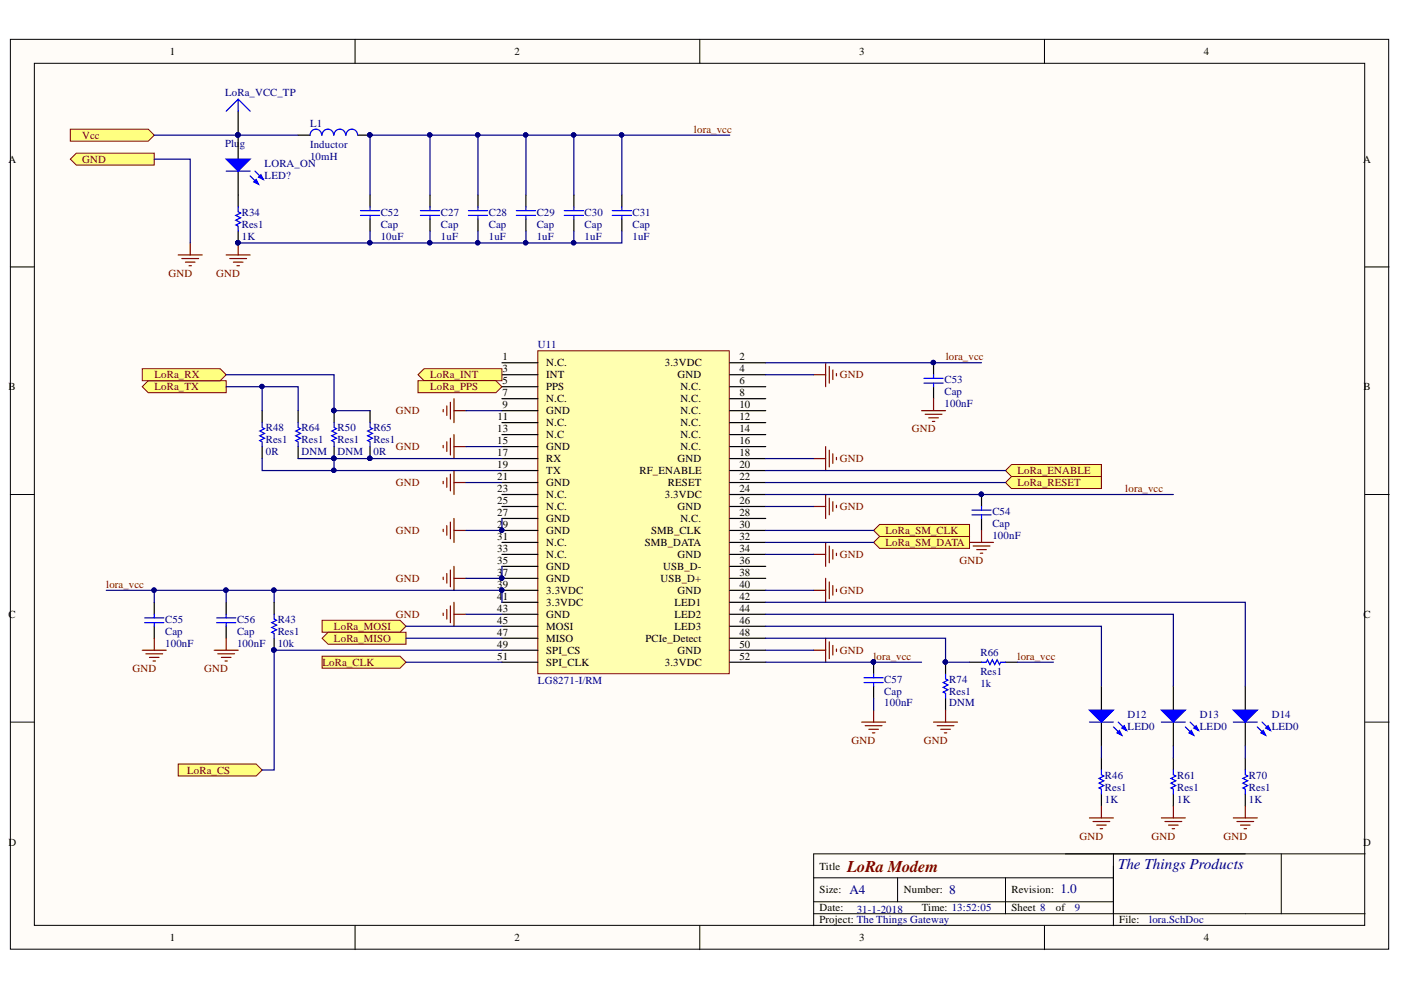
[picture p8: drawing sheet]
<svg xmlns="http://www.w3.org/2000/svg" width="297mm" height="210mm" viewBox="0 0 297 210" stroke-linecap="round" stroke-linejoin="round" font-family="sans-serif">
<defs><g id="words">
<text font-size="3.5" fill="#800000" x="179.6" y="184.9">LoRa Modem</text>
<text font-size="3.2" fill="#000080" x="237.1" y="184.2">The Things Products</text>
<g font-size="2.8" fill="#000080">
<text x="180.1" y="189.6">A4</text>
<text x="201.3" y="189.6">8</text>
<text x="224.9" y="189.3">1.0</text>
</g>
<g font-size="2.3">
<text x="36" y="11.7">1</text>
<text x="109.1" y="11.7">2</text>
<text x="182.1" y="11.7">3</text>
<text x="255.2" y="11.7">4</text>
<text x="1.8" y="34.5">A</text>
<text x="289" y="34.5">A</text>
<text x="106.5" y="76.4">1</text>
<text x="115.8" y="77.7">N.C.</text>
<text x="140.9" y="77.7">3.3VDC</text>
<text x="156.8" y="76.4">2</text>
<text x="1.8" y="82.8">B</text>
<text x="106.5" y="81.5">5</text>
<text x="106.5" y="78.9">3</text>
<text x="115.8" y="82.8">PPS</text>
<text x="115.8" y="80.2">INT</text>
<text x="143.7" y="80.2">GND</text>
<text x="144.2" y="82.8">N.C.</text>
<text x="156.8" y="81.5">6</text>
<text x="156.8" y="78.9">4</text>
<text x="289.1" y="82.8">B</text>
<text x="105.5" y="89.1">11</text>
<text x="106.5" y="84">7</text>
<text x="106.5" y="86.6">9</text>
<text x="115.8" y="85.3">N.C.</text>
<text x="115.8" y="87.8">GND</text>
<text x="144.2" y="87.8">N.C.</text>
<text x="144.2" y="85.3">N.C.</text>
<text x="156.8" y="89.1">12</text>
<text x="156.8" y="86.6">10</text>
<text x="156.8" y="84">8</text>
<text x="105.4" y="91.6">13</text>
<text x="105.4" y="94.2">15</text>
<text x="115.8" y="90.4">N.C.</text>
<text x="115.8" y="92.9">N.C</text>
<text x="115.8" y="95.4">GND</text>
<text x="144.2" y="95.4">N.C.</text>
<text x="144.2" y="92.9">N.C.</text>
<text x="144.2" y="90.4">N.C.</text>
<text x="156.8" y="94.2">16</text>
<text x="156.8" y="91.6">14</text>
<text x="105.4" y="96.7">17</text>
<text x="105.4" y="99.2">19</text>
<text x="105.4" y="101.8">21</text>
<text x="115.8" y="98">RX</text>
<text x="115.8" y="100.5">TX</text>
<text x="135.6" y="100.5">RF_ENABLE</text>
<text x="143.7" y="98">GND</text>
<text x="156.8" y="101.8">22</text>
<text x="156.8" y="99.2">20</text>
<text x="156.8" y="96.7">18</text>
<text x="105.4" y="104.4">23</text>
<text x="105.4" y="106.9">25</text>
<text x="115.8" y="103">GND</text>
<text x="115.8" y="105.7">N.C.</text>
<text x="140.9" y="105.7">3.3VDC</text>
<text x="141.6" y="103">RESET</text>
<text x="156.8" y="106.9">26</text>
<text x="156.8" y="104.4">24</text>
<text x="105.4" y="109.5">27</text>
<text x="105.4" y="112">2</text>
<text x="106.6" y="112">9</text>
<text x="115.8" y="108.2">N.C.</text>
<text x="115.8" y="110.7">GND</text>
<text x="115.8" y="113.3">GND</text>
<text x="138.1" y="113.3">SMB_CLK</text>
<text x="143.7" y="108.2">GND</text>
<text x="144.2" y="110.7">N.C.</text>
<text x="156.8" y="112">30</text>
<text x="156.8" y="109.5">28</text>
<text x="105.4" y="114.5">31</text>
<text x="105.4" y="117.1">33</text>
<text x="105.4" y="119.6">35</text>
<text x="115.8" y="115.8">N.C.</text>
<text x="115.8" y="118.3">N.C.</text>
<text x="136.7" y="115.8">SMB_DATA</text>
<text x="143.7" y="118.3">GND</text>
<text x="156.8" y="119.6">36</text>
<text x="156.8" y="117.1">34</text>
<text x="156.8" y="114.5">32</text>
<text x="105.4" y="122.1">3</text>
<text x="105.4" y="124.7">39</text>
<text x="106.6" y="122.1">7</text>
<text x="115.8" y="120.9">GND</text>
<text x="115.8" y="123.4">GND</text>
<text x="115.8" y="125.9">3.3VDC</text>
<text x="140" y="123.4">USB_D+</text>
<text x="140.6" y="120.9">USB_D-</text>
<text x="143.7" y="125.9">GND</text>
<text x="156.8" y="124.7">40</text>
<text x="156.8" y="122.1">38</text>
<text x="1.8" y="131">C</text>
<text x="105.4" y="127.2">4</text>
<text x="105.4" y="129.8">43</text>
<text x="106.6" y="127.2">1</text>
<text x="115.8" y="128.5">3.3VDC</text>
<text x="115.8" y="131">GND</text>
<text x="143" y="131">LED2</text>
<text x="143" y="128.5">LED1</text>
<text x="156.8" y="129.8">44</text>
<text x="156.8" y="127.2">42</text>
<text x="289.1" y="131">C</text>
<text x="105.4" y="132.3">45</text>
<text x="105.4" y="134.8">47</text>
<text x="105.4" y="137.4">49</text>
<text x="115.8" y="133.6">MOSI</text>
<text x="115.8" y="136.1">MISO</text>
<text x="136.9" y="136.1">PCIe_Detect</text>
<text x="143" y="133.6">LED3</text>
<text x="156.8" y="134.8">48</text>
<text x="156.8" y="137.4">50</text>
<text x="156.8" y="132.3">46</text>
<text x="105.4" y="139.9">51</text>
<text x="115.8" y="138.6">SPI_CS</text>
<text x="115.8" y="141.2">SPI_CLK</text>
<text x="140.9" y="141.2">3.3VDC</text>
<text x="143.7" y="138.6">GND</text>
<text x="156.8" y="139.9">52</text>
<text x="1.8" y="179.3">D</text>
<text x="289" y="179.3">D</text>
<text x="173.8" y="184.4">Title</text>
<text x="173.8" y="189.4">Size:</text>
<text x="191.6" y="189.4">Number:</text>
<text x="214.5" y="189.4">Revision:</text>
<text x="173.8" y="193.2">Date:</text>
<text x="173.8" y="195.8">Project: The Things Gateway</text>
<text x="195.4" y="193.2">Time: 13:52:05</text>
<text x="214.5" y="193.2">Sheet 8</text>
<text x="223.9" y="193.2">of</text>
<text x="237.3" y="195.8">File:</text>
<text x="36" y="199.6">1</text>
<text x="109.1" y="199.6">2</text>
<text x="182.1" y="199.6">3</text>
<text x="255.2" y="199.6">4</text>
</g>
<g font-size="2.3" fill="#000080">
<text x="47.7" y="20.3">LoRa_VCC_TP</text>
<text x="65.7" y="26.9">L1</text>
<text x="47.7" y="31.2">Plu</text>
<text x="50.8" y="31.2">g</text>
<text x="56.1" y="35.5">LORA_ON</text>
<text x="65.7" y="34">10mH</text>
<text x="65.7" y="31.4">Inductor</text>
<text x="56.1" y="38">LED?</text>
<text x="51.3" y="45.7">R34</text>
<text x="80.7" y="45.7">C52</text>
<text x="93.5" y="45.7">C27</text>
<text x="103.6" y="45.7">C28</text>
<text x="113.8" y="45.7">C29</text>
<text x="123.9" y="45.7">C30</text>
<text x="134.1" y="45.7">C31</text>
<text x="51.3" y="50.8">1K</text>
<text x="51.3" y="48.3">Res1</text>
<text x="80.7" y="50.8">10uF</text>
<text x="80.7" y="48.3">Cap</text>
<text x="93.5" y="50.8">1uF</text>
<text x="93.5" y="48.3">Cap</text>
<text x="103.6" y="50.8">1uF</text>
<text x="103.6" y="48.3">Cap</text>
<text x="113.8" y="50.8">1uF</text>
<text x="113.8" y="48.3">Cap</text>
<text x="123.9" y="50.8">1uF</text>
<text x="123.9" y="48.3">Cap</text>
<text x="134.1" y="50.8">1uF</text>
<text x="134.1" y="48.3">Cap</text>
<text x="114" y="73.9">U11</text>
<text x="200.2" y="81.2">C53</text>
<text x="200.2" y="83.8">Cap</text>
<text x="200.2" y="86.3">100nF</text>
<text x="56.3" y="91.4">R48</text>
<text x="56.3" y="93.9">Res1</text>
<text x="64" y="91.4">R64</text>
<text x="64" y="93.9">Res1</text>
<text x="71.6" y="91.4">R50</text>
<text x="71.6" y="93.9">Res1</text>
<text x="79.2" y="91.4">R65</text>
<text x="79.2" y="93.9">Res1</text>
<text x="56.3" y="96.4">0R</text>
<text x="64" y="96.4">DNM</text>
<text x="71.6" y="96.4">DNM</text>
<text x="79.2" y="96.4">0R</text>
<text x="210.4" y="109.2">C54</text>
<text x="210.4" y="111.7">Cap</text>
<text x="210.4" y="114.3">100nF</text>
<text x="35" y="137.1">100nF</text>
<text x="35" y="132">C55</text>
<text x="35" y="134.6">Cap</text>
<text x="50.3" y="137.1">100nF</text>
<text x="50.3" y="132">C56</text>
<text x="50.3" y="134.6">Cap</text>
<text x="58.9" y="137.1">10k</text>
<text x="58.9" y="132">R43</text>
<text x="58.9" y="134.6">Res1</text>
<text x="207.9" y="139.1">R66</text>
<text x="207.9" y="143.2">Res1</text>
<text x="114" y="145">LG8271-I/RM</text>
<text x="187.5" y="149.8">100nF</text>
<text x="187.5" y="144.7">C57</text>
<text x="187.5" y="147.3">Cap</text>
<text x="201.3" y="149.8">DNM</text>
<text x="201.3" y="144.7">R74</text>
<text x="201.3" y="147.3">Res1</text>
<text x="207.9" y="145.7">1k</text>
<text x="239.1" y="152.3">D12</text>
<text x="239.1" y="154.9">LED0</text>
<text x="254.4" y="152.3">D13</text>
<text x="254.4" y="154.9">LED0</text>
<text x="269.6" y="152.3">D14</text>
<text x="269.6" y="154.9">LED0</text>
<text x="234.3" y="165.1">R46</text>
<text x="234.3" y="167.6">Res1</text>
<text x="249.6" y="165.1">R61</text>
<text x="249.6" y="167.6">Res1</text>
<text x="264.8" y="165.1">R70</text>
<text x="264.8" y="167.6">Res1</text>
<text x="234.3" y="170.2">1K</text>
<text x="249.6" y="170.2">1K</text>
<text x="264.8" y="170.2">1K</text>
<text x="181.6" y="193.5">31-1-2018</text>
<text x="227.9" y="193.2">9</text>
<text x="243.6" y="195.8">lora.SchDoc</text>
</g>
<g font-size="2.3" fill="#800000">
<text x="17.4" y="29.4">Vcc</text>
<text x="147.1" y="28.1">lora_vcc</text>
<text x="17.4" y="34.5">GND</text>
<text x="35.7" y="58.7">GND</text>
<text x="45.9" y="58.7">GND</text>
<text x="200.5" y="76.4">lora_vcc</text>
<text x="32.7" y="82.8">LoRa_TX</text>
<text x="32.7" y="80.2">LoRa_RX</text>
<text x="91.2" y="80.2">LoRa_INT</text>
<text x="91.2" y="82.8">LoRa_PPS</text>
<text x="178.1" y="80.2">GND</text>
<text x="83.9" y="87.8">GND</text>
<text x="83.9" y="95.4">GND</text>
<text x="193.3" y="91.6">GND</text>
<text x="178.1" y="98">GND</text>
<text x="215.7" y="100.5">LoRa_ENABLE</text>
<text x="83.9" y="103">GND</text>
<text x="215.7" y="103">LoRa_RESET</text>
<text x="238.6" y="104.4">lora_vcc</text>
<text x="83.9" y="113.3">GND</text>
<text x="178.1" y="108.2">GND</text>
<text x="187.7" y="113.3">LoRa_SM_CLK</text>
<text x="178.1" y="118.3">GND</text>
<text x="187.7" y="115.8">LoRa_SM_DATA</text>
<text x="203.5" y="119.6">GND</text>
<text x="22.5" y="124.7">lora_vcc</text>
<text x="83.9" y="123.4">GND</text>
<text x="178.1" y="125.9">GND</text>
<text x="83.9" y="131">GND</text>
<text x="70.8" y="133.6">LoRa_MOSI</text>
<text x="70.8" y="136.1">LoRa_MISO</text>
<text x="28.1" y="142.4">GND</text>
<text x="43.3" y="142.4">GND</text>
<text x="68.4" y="141.2">LoRa_CLK</text>
<text x="178.1" y="138.6">GND</text>
<text x="185.2" y="139.9">lora_vcc</text>
<text x="215.7" y="139.9">lora_vcc</text>
<text x="180.5" y="157.6">GND</text>
<text x="195.9" y="157.6">GND</text>
<text x="39.7" y="164.1">LoRa_CS</text>
<text x="228.8" y="178">GND</text>
<text x="244.2" y="178">GND</text>
<text x="259.4" y="178">GND</text>
</g>
</g></defs>
<g fill="#fffcf8" stroke="#000" stroke-width=".21">
<path d="M2.2 8.3h292.2v193h-292.2z"/>
<path d="M7.3 13.4h282v182.8h-282z"/>
</g>
<g fill="none" stroke="#000" stroke-width=".21">
<path d="M75.3 8.3v5.1M148.4 8.3v5.1M221.4 8.3v5.1M2.2 56.6h5.1M289.4 56.6h5.1M2.2 104.8h5.1M289.4 104.8h5.1M2.2 153.1h5.1M289.4 153.1h5.1M75.3 196.3v5.1M148.4 196.3v5.1M172.5 186.1h63.6"/>
<path d="M172.5 193.7h116.9M172.5 191.2h63.6M190.3 186.1v5.1M213.2 186.1v7.6M221.4 196.3v5.1M225.9 181h63.5M236.1 181v15.3M264 181h-91.5v15.3M271.7 181v12.7"/>
</g>
<path d="M114 74.4h40.6v68.4h-40.6z" fill="#ffffb0" stroke="#800000" stroke-width=".21"/>
<g fill="none" stroke="#000" stroke-width=".25">
<path d="M106.4 76.9h7.6M106.4 79.5h7.6M154.7 76.9h7.6M154.7 79.5h7.6M106.4 82h7.6M106.4 84.5h7.6M106.4 87.1h7.6M106.4 89.6h7.6M106.4 92.1h7.6M106.4 97.2h7.6M106.4 94.7h7.6M106.4 99.8h7.6"/>
<path d="M154.7 82h7.6M154.7 84.5h7.6M154.7 87.1h7.6M154.7 89.6h7.6M154.7 92.1h7.6M154.7 97.2h7.6M154.7 94.7h7.6M154.7 99.8h7.6M106.4 102.3h7.6M106.4 104.8h7.6M106.4 107.4h7.6M106.4 109.9h7.6"/>
<path d="M106.4 112.5h7.6M106.4 115h7.6M106.4 117.5h7.6M154.7 102.3h7.6M154.7 104.8h7.6M154.7 107.4h7.6M154.7 109.9h7.6M154.7 112.5h7.6M154.7 115h7.6M154.7 117.5h7.6M106.4 120.1h7.6M106.4 122.6h7.6"/>
<path d="M106.4 125.2h7.6M106.4 127.7h7.6M106.4 130.2h7.6M106.4 132.8h7.6M106.4 135.3h7.6M106.4 137.9h7.6M154.7 120.1h7.6M154.7 122.6h7.6M154.7 125.2h7.6M154.7 127.7h7.6M154.7 130.2h7.6M154.7 132.8h7.6"/>
<path d="M154.7 135.3h7.6M154.7 137.9h7.6M106.4 140.4h7.6M154.7 140.4h7.6"/>
</g>
<g fill="#000080" stroke="#000080" stroke-width=".21">
<circle cx="106.4" cy="112.4" r=".46"/>
<circle cx="106.4" cy="122.6" r=".46"/>
<circle cx="106.4" cy="125.1" r=".46"/>
</g>
<g fill="#ffff80" stroke="#800000" stroke-width=".21">
<path d="M88.6 79.5l1.3-1.3h16.5v2.5h-16.5z" fill-rule="evenodd"/>
<path d="M213.2 99.8l1.3-1.3h19v2.5h-19z" fill-rule="evenodd"/>
<path d="M68.3 131.5h16.5l1.3 1.3-1.3 1.3h-16.5z" fill-rule="evenodd"/>
<path d="M68.3 135.3l1.3-1.2h16.5v2.5h-16.5z" fill-rule="evenodd"/>
<path d="M30.2 82l1.2-1.3h16.6v2.6h-16.6z" fill-rule="evenodd"/>
<path d="M30.2 78.2h16.5l1.3 1.3-1.3 1.2h-16.5z" fill-rule="evenodd"/>
<path d="M37.8 162h16.5l1.3 1.3-1.3 1.2h-16.5z" fill-rule="evenodd"/>
<path d="M14.9 27.4h16.5l1.3 1.3-1.3 1.2h-16.5z" fill-rule="evenodd"/>
<path d="M88.6 80.7h16.6l1.2 1.3-1.2 1.3h-16.6z" fill-rule="evenodd"/>
<path d="M14.9 33.7l1.3-1.2h16.5v2.5h-16.5z" fill-rule="evenodd"/>
<path d="M213.2 102.3l1.3-1.3h19v2.6h-19z" fill-rule="evenodd"/>
</g>
<g fill="none" stroke="#800000" stroke-width=".25">
<path d="M37.8 54.1h5.1M38.6 54.8h3.5M39.3 55.6h2M40.1 56.3h.5M40.3 51.5v2.6M172.5 79.5h2.6M175.1 76.9v5.1M175.8 77.7v3.5M176.6 78.4v2.1M177.3 79.2v.5M94 86.8v.5M94 94.4v.5"/>
<path d="M94.7 86.1v2M94.7 93.7v2M95.5 85.3v3.5M95.5 92.9v3.6M96.3 84.5v5.1M96.3 92.1v5.1M96.3 99.8v5M96.3 94.7h2.5M96.3 87.1h2.5M172.5 97.2h2.6M175.1 94.7v5.1M175.8 95.5v3.5"/>
<path d="M176.6 96.2v2M177.3 97v.5M195.4 87.1h5.1M196.2 87.8h3.5M196.9 88.6h2.1M197.7 89.4h.5M197.9 84.5v2.6M94 102.1v.5M94 112.2v.5M94.7 101.3v2M94.7 111.5v2M95.5 100.5v3.6"/>
<path d="M95.5 110.7v3.5M96.3 109.9v5.1M96.3 112.5h2.5M96.3 102.3h2.5M172.5 107.4h2.6M172.5 117.5h2.6M175.1 104.8v5.1M175.1 115v5.1M175.8 105.6v3.6M175.8 115.8v3.5M176.6 106.4v2M176.6 116.5v2.1"/>
<path d="M177.3 107.1v.5M177.3 117.3v.5M205.6 115h5M206.3 115.8h3.6M207.1 116.5h2M207.8 117.3h.6M208.1 112.5v2.5M30.2 137.9h5M30.9 138.6h3.6M31.7 139.4h2M32.7 135.3v2.6M45.4 137.9h5.1"/>
<path d="M46.2 138.6h3.5M46.9 139.4h2.1M48 135.3v2.6M94 122.4v.5M94 130v.5M94.7 121.6v2M94.7 129.2v2.1M95.5 120.8v3.6M95.5 128.5v3.5M96.3 120.1v5.1M96.3 127.7v5.1M96.3 130.2h2.5"/>
<path d="M96.3 122.6h2.5M172.5 125.2h2.6M172.5 137.9h2.6M175.1 122.6v5.1M175.1 135.3v5.1M175.8 123.4v3.5M175.8 136.1v3.5M176.6 124.1v2.1M176.6 136.8v2.1M177.3 124.9v.5M177.3 137.6v.5M32.4 140.1h.6"/>
<path d="M47.7 140.1h.5M182.7 153.1h5.1M183.4 153.9h3.6M184.2 154.6h2M185 155.4h.5M185.2 150.6v2.5"/>
</g>
<g fill="none" stroke="#000" stroke-width=".25">
<path d="M63.2 28.7h2.5M75.9 28.7h2.6M78.5 41.4v2.5M78.5 46.4v2.6M197.9 76.9v2.6M197.9 82v2.5M208.1 104.8v2.6M208.1 109.9v2.6M32.7 127.7v2.5M32.7 132.8v2.5M48 127.7v2.5M48 132.8v2.5"/>
<path d="M185.2 140.4v2.5M185.2 145.5v2.5M264 145.5v5.1M264 153.1v5.1"/>
</g>
<g fill="none" stroke="#00f" stroke-width=".25">
<path d="M68.2 28.7a1.22 1.22 0 0 0-1.2-1.3 1.22 1.22 0 0 0-1.2 1.3M70.7 28.7a1.22 1.22 0 0 0-1.2-1.3 1.22 1.22 0 0 0-1.2 1.3M73.3 28.7a1.23 1.23 0 0 0-1.3-1.3 1.23 1.23 0 0 0-1.2 1.3M75.8 28.7a1.22 1.22 0 0 0-1.2-1.3 1.22 1.22 0 0 0-1.2 1.3M76.4 44.7h4.1M76.4 45.7h4.1M78.5 43.9v.8M78.5 45.7v.7M197.9 79.5v.7M195.9 80.2h4.1M195.9 81.2h4.1M197.9 81.2v.8"/>
<path d="M206.1 108.1h4M206.1 109.2h4M208.1 107.4v.7M208.1 109.2v.7M30.7 131h4M30.7 132h4M32.7 130.2v.8M32.7 132v.8M45.9 131h4.1M45.9 132h4.1M48 130.2v.8M48 132v.8"/>
<path d="M183.2 143.7h4.1M183.2 144.7h4.1M185.2 142.9v.8M185.2 144.7v.8"/>
</g>
<g fill="#000080" stroke="#000080" stroke-width=".21">
<circle cx="78.4" cy="28.6" r=".46"/>
<circle cx="185.2" cy="140.4" r=".46"/>
<circle cx="197.9" cy="76.9" r=".46"/>
<circle cx="208.1" cy="104.8" r=".46"/>
</g>
<path d="M261.5 150.6h5.1l-2.6 2.5z" fill="#00f"/>
<path d="M261.5 150.6h5.1l-2.6 2.5zM266.6 154.1l1.7 1.8M267.6 153.1l1.8 1.8" fill="none" stroke="#00f" stroke-width=".25"/>
<path d="M267.3 155.4l.5-.5 .5 1z" fill="#00f"/>
<path d="M267.3 155.4l.5-.5 .5 1z" fill="none" stroke="#00f" stroke-width=".25"/>
<path d="M268.3 154.4l.6-.5 .5 1z" fill="#00f"/>
<path d="M261.5 153.1h5.1M268.3 154.4l.6-.5 .5 1z" fill="none" stroke="#00f" stroke-width=".25"/>
<path d="M248.8 145.5v5.1M248.8 153.1v5.1" fill="none" stroke="#000" stroke-width=".25"/>
<path d="M246.2 150.6h5.1l-2.5 2.5z" fill="#00f"/>
<path d="M246.2 150.6h5.1l-2.5 2.5zM251.3 154.1l1.8 1.8M252.3 153.1l1.8 1.8" fill="none" stroke="#00f" stroke-width=".25"/>
<path d="M252.1 155.4l.5-.5 .5 1z" fill="#00f"/>
<path d="M252.1 155.4l.5-.5 .5 1z" fill="none" stroke="#00f" stroke-width=".25"/>
<path d="M253.1 154.4l.5-.5 .5 1z" fill="#00f"/>
<path d="M246.2 153.1h5.1M253.1 154.4l.5-.5 .5 1z" fill="none" stroke="#00f" stroke-width=".25"/>
<path d="M233.5 145.5v5.1M233.5 153.1v5.1" fill="none" stroke="#000" stroke-width=".25"/>
<path d="M231 150.6h5.1l-2.6 2.5z" fill="#00f"/>
<path d="M231 150.6h5.1l-2.6 2.5zM236.1 154.1l1.7 1.8M237.1 153.1l1.8 1.8" fill="none" stroke="#00f" stroke-width=".25"/>
<path d="M236.8 155.4l.5-.5 .5 1z" fill="#00f"/>
<path d="M236.8 155.4l.5-.5 .5 1z" fill="none" stroke="#00f" stroke-width=".25"/>
<path d="M237.8 154.4l.6-.5 .5 1z" fill="#00f"/>
<path d="M231 153.1h5.1M237.8 154.4l.6-.5 .5 1zM233.5 163.3v1l.5 .2-1 .5 1 .5-1 .6 1 .5-1 .5 .5 .2v1M248.8 163.3v1l.5 .2-1 .5 1 .5-1 .6 1 .5-1 .5 .5 .2v1M264 163.3v1l.5 .2-1 .5 1 .5-1 .6 1 .5-1 .5 .5 .2v1" fill="none" stroke="#00f" stroke-width=".25"/>
<path d="M233.5 160.7v2.6M233.5 168.3v2.6M248.8 160.7v2.6M248.8 168.3v2.6M264 160.7v2.6M264 168.3v2.6" fill="none" stroke="#000" stroke-width=".25"/>
<g fill="none" stroke="#800000" stroke-width=".25">
<path d="M231 173.4h5.1M231.7 174.2h3.6M232.5 174.9h2M233.3 175.7h.5M233.5 170.9v2.5M246.2 173.4h5.1M247 174.2h3.6M247.8 174.9h2M248.5 175.7h.5M248.8 170.9v2.5M261.5 173.4h5.1M262.2 174.2h3.6"/>
<path d="M263 174.9h2M263.8 175.7h.5M264 170.9v2.5"/>
</g>
<g fill="#ffff80" stroke="#800000" stroke-width=".21">
<path d="M68.3 139.1h16.5l1.3 1.3-1.3 1.3h-16.5z" fill-rule="evenodd"/>
<path d="M185.2 115l1.3-1.3h19.1v2.6h-19.1z" fill-rule="evenodd"/>
<path d="M185.2 112.5l1.3-1.3h19.1v2.5h-19.1z" fill-rule="evenodd"/>
</g>
<g fill="none" stroke="#000" stroke-width=".25">
<path d="M50.5 23.6v10.1M50.5 36.3v5.1M91.2 41.4v2.5M91.2 46.4v2.6M101.3 41.4v2.5M101.3 46.4v2.6M111.5 41.4v2.5M111.5 46.4v2.6M121.7 41.4v2.5M121.7 46.4v2.6M131.8 41.4v2.5M131.8 46.4v2.6"/>
<path d="M200.5 140.4v2.5M200.5 148v2.6"/>
</g>
<g fill="#000080" stroke="#000080" stroke-width=".21">
<circle cx="200.4" cy="140.4" r=".46"/>
<circle cx="50.4" cy="28.6" r=".46"/>
</g>
<g fill="none" stroke="#00f" stroke-width=".25">
<path d="M50.5 21l2.5 2.6M50.5 21l-2.5 2.6M50.5 21v2.6M89.1 44.7h4.1M89.1 45.7h4.1M91.2 43.9v.8M91.2 45.7v.7M99.3 44.7h4.1M99.3 45.7h4.1M101.3 43.9v.8M101.3 45.7v.7M109.5 44.7h4"/>
<path d="M109.5 45.7h4M111.5 43.9v.8M111.5 45.7v.7M119.6 44.7h4.1M119.6 45.7h4.1M121.7 43.9v.8M121.7 45.7v.7M129.8 44.7h4.1M129.8 45.7h4.1M131.8 43.9v.8M131.8 45.7v.7M200.5 142.9v1.1l.5 .2-1 .5 1 .5-1 .5 1 .5-1 .6 .5 .2v1"/>
</g>
<path d="M197.9 153.1h5.1M198.7 153.9h3.6M199.5 154.6h2M200.2 155.4h.5M200.5 150.6v2.5" fill="none" stroke="#800000" stroke-width=".25"/>
<path d="M48 33.7h5l-2.5 2.6z" fill="#00f"/>
<path d="M48 33.7h5l-2.5 2.6zM53 37.3l1.8 1.8M54.1 36.3l1.7 1.8" fill="none" stroke="#00f" stroke-width=".25"/>
<path d="M53.8 38.6l.5-.5 .5 1z" fill="#00f"/>
<path d="M53.8 38.6l.5-.5 .5 1z" fill="none" stroke="#00f" stroke-width=".25"/>
<path d="M54.8 37.5l.5-.5 .5 1.1z" fill="#00f"/>
<path d="M48 36.3h5M54.8 37.5l.5-.5 .5 1.1zM50.5 43.9v1l.5 .3-1 .5 1 .5-1 .5 1 .5-1 .5 .5 .3v1M55.6 89.6v1l.5 .3-1 .5 1 .5-1 .5 1 .5-1 .5 .5 .3v1M63.2 89.6v1l.5 .3-1 .5 1 .5-1 .5 1 .5-1 .5 .5 .3v1M70.8 89.6v1l.5 .3-1 .5 1 .5-1 .5 1 .5-1 .5 .5 .3v1M78.5 89.6v1l.5 .3-1 .5 1 .5-1 .5 1 .5-1 .5 .5 .3v1M58.1 130.2v1.1l.5 .2-1 .5 1 .5-1 .5 1 .5-1 .6 .5 .2v1M208.1 140.4h1l.3-.5 .5 1 .5-1 .5 1 .5-1 .5 1 .3-.5h1" fill="none" stroke="#00f" stroke-width=".25"/>
<g fill="#000080" stroke="#000080" stroke-width=".21">
<circle cx="50.4" cy="28.6" r=".46"/>
<circle cx="50.4" cy="51.5" r=".46"/>
<circle cx="58.1" cy="137.8" r=".46"/>
<circle cx="78.4" cy="97.2" r=".46"/>
<circle cx="70.8" cy="87" r=".47"/>
<circle cx="70.8" cy="97.2" r=".46"/>
<circle cx="106.4" cy="122.6" r=".46"/>
<circle cx="106.4" cy="112.4" r=".46"/>
<circle cx="197.9" cy="76.9" r=".46"/>
<circle cx="185.2" cy="140.4" r=".46"/>
<circle cx="121.6" cy="51.5" r=".46"/>
<circle cx="111.4" cy="51.5" r=".46"/>
<circle cx="101.3" cy="51.5" r=".46"/>
<circle cx="70.8" cy="99.7" r=".46"/>
<circle cx="55.5" cy="81.9" r=".46"/>
<circle cx="32.6" cy="125.1" r=".46"/>
<circle cx="58.1" cy="125.1" r=".47"/>
<circle cx="47.9" cy="125.1" r=".47"/>
<circle cx="106.4" cy="125.1" r=".46"/>
<circle cx="78.4" cy="51.5" r=".46"/>
<circle cx="91.1" cy="51.5" r=".46"/>
<circle cx="78.4" cy="28.6" r=".46"/>
<circle cx="91.1" cy="28.6" r=".46"/>
<circle cx="101.3" cy="28.6" r=".46"/>
<circle cx="111.4" cy="28.6" r=".46"/>
<circle cx="121.6" cy="28.6" r=".46"/>
<circle cx="131.8" cy="28.6" r=".46"/>
<circle cx="208.1" cy="104.8" r=".46"/>
<circle cx="200.4" cy="140.4" r=".46"/>
</g>
<g fill="none" stroke="#000" stroke-width=".25">
<path d="M50.5 41.4v2.5M50.5 49v2.5M55.6 87.1v2.5M55.6 94.7v2.5M63.2 87.1v2.5M63.2 94.7v2.5M70.8 87.1v2.5M70.8 94.7v2.5M78.5 87.1v2.5M78.5 94.7v2.5M58.1 127.7v2.5M58.1 135.3v2.6"/>
<path d="M205.6 140.4h2.5M213.2 140.4h2.5"/>
</g>
<path d="M48 54.1h5M48.7 54.8h3.6M49.5 55.6h2M50.2 56.3h.6M50.5 51.5v2.6" fill="none" stroke="#800000" stroke-width=".25"/>
<g fill="none" stroke="#000080" stroke-width=".25">
<path d="M32.7 33.7h7.6v17.8M32.7 28.7h30.5M91.2 28.7v12.7M101.3 28.7v12.7M111.5 28.7v12.7M121.7 28.7v12.7M131.8 28.7v12.7M154.7 28.7h-76.2v12.7M50.5 51.5h28M78.5 49v2.5h12.7M91.2 49v2.5h40.6v-2.5M101.3 49v2.5"/>
<path d="M111.5 49v2.5M121.7 49v2.5M48 79.5h22.8v7.6h7.7M162.3 76.9h45.8M162.3 79.5h10.2M48 82h15.2v5.1M55.6 97.2v2.6h50.8M55.6 82v5.1M63.2 97.2h43.2M70.8 97.2v2.6M98.8 87.1h7.6M98.8 94.7h7.6"/>
<path d="M162.3 97.2h10.2M162.3 99.8h50.9M98.8 102.3h7.6M106.4 109.9v2.6h-7.6M162.3 104.8h86.5M162.3 102.3h50.9M162.3 117.5h10.2M162.3 107.4h10.2M162.3 115h22.9M162.3 112.5h22.9M22.5 125.2h83.9v2.5M32.7 125.2v2.5"/>
<path d="M48 125.2v2.5M58.1 125.2v2.5M86.1 135.3h20.3M86.1 132.8h20.3M98.8 130.2h7.6M106.4 120.1v2.5h-7.6M106.4 137.9h-48.3v25.4h-2.5M162.3 127.7h101.7v17.8M162.3 130.2h86.5v15.3M162.3 132.8h71.2v12.7M162.3 135.3h38.2v5.1h5.1M162.3 137.9h10.2"/>
<path d="M162.3 125.2h10.2M86.1 140.4h20.3M162.3 140.4h33.1M185.2 148v2.6M215.7 140.4h7.7M233.5 158.2v2.5M248.8 158.2v2.5M264 158.2v2.5"/>
</g>
<use href="#words"/>
</svg>
